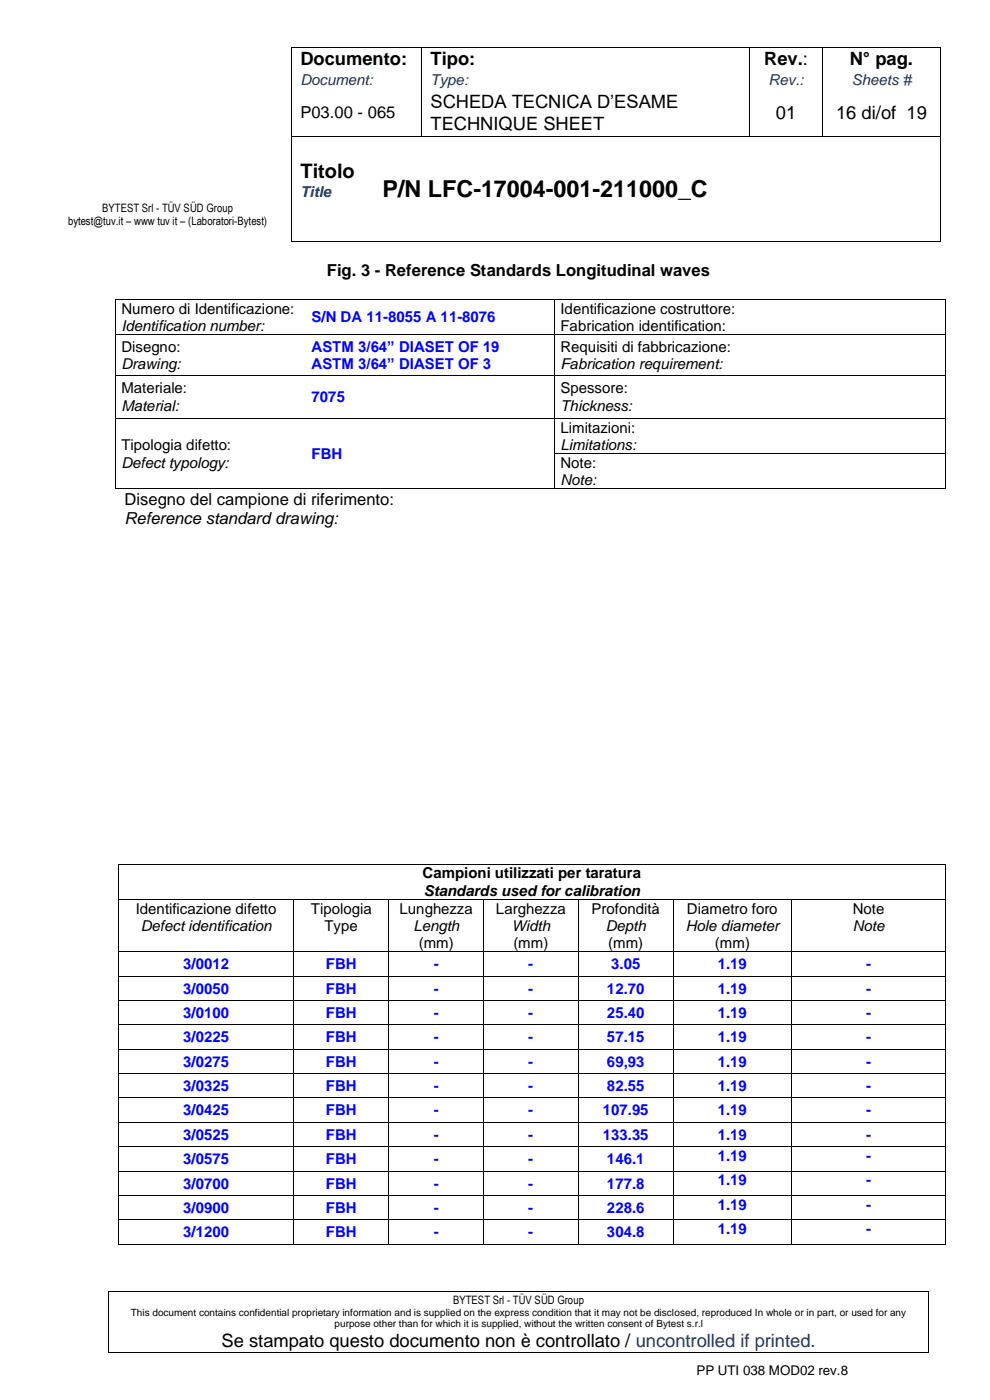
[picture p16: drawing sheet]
<svg xmlns="http://www.w3.org/2000/svg" width="210mm" height="297mm" viewBox="0 0 210 297" stroke-linecap="round" stroke-linejoin="round" font-family="sans-serif">
<defs><g id="words">
<text font-size="5" x="81.2" y="41.8">P/N LFC-17004-001-211000_C</text>
<text font-size="4.2" x="63.7" y="37.9">Titolo</text>
<g font-size="3.9">
<text x="63.7" y="13.8">Documento:</text>
<text x="91.3" y="13.8">Tipo:</text>
<text x="162.1" y="13.8">Rev.:</text>
<text x="180.2" y="13.8">N° pag.</text>
<text x="91.3" y="22.9">SCHEDA TECNICA D’ESAME</text>
<text x="91.3" y="27.7">TECHNIQUE SHEET</text>
<text x="164.6" y="25.3">01</text>
<text x="177.4" y="25.3">16 di/of 19</text>
<text x="47" y="285.7">Se stampato questo documento non è controllato / uncontrolled if printed.</text>
</g>
<g font-size="3.5">
<text x="63.7" y="25.1">P03.00 - 065</text>
<text x="69.3" y="58.6">Fig. 3 - Reference Standards Longitudinal waves</text>
<text x="26.4" y="107.1">Disegno del campione di riferimento:</text>
<text x="26.4" y="111.2">Reference standard drawing:</text>
</g>
<g font-size="3.2" fill="#17365d">
<text x="63.7" y="18">Document:</text>
<text x="91.3" y="18">Type:</text>
<text x="163.1" y="18">Rev.:</text>
<text x="180.7" y="18">Sheets #</text>
<text x="63.7" y="41.7">Title</text>
</g>
<g font-size="3.2">
<text x="25.7" y="66.6">Numero di Identificazione:</text>
<text x="25.7" y="70.2">Identification number:</text>
<text x="118.9" y="66.6">Identificazione costruttore:</text>
<text x="118.9" y="70.2">Fabrication identification:</text>
<text x="25.7" y="74.6">Disegno:</text>
<text x="118.9" y="74.6">Requisiti di fabbricazione:</text>
<text x="25.7" y="78.2">Drawing:</text>
<text x="25.7" y="83.5">Materiale:</text>
<text x="118.9" y="78.2">Fabrication requirement:</text>
<text x="118.9" y="83.5">Spessore:</text>
<text x="25.7" y="87.2">Material:</text>
<text x="118.9" y="87.2">Thickness:</text>
<text x="25.7" y="95.6">Tipologia difetto:</text>
<text x="118.9" y="91.8">Limitazioni:</text>
<text x="118.9" y="95.5">Limitations:</text>
<text x="25.7" y="99.2">Defect typology:</text>
<text x="118.9" y="99.3">Note:</text>
<text x="118.9" y="103">Note:</text>
<text x="89.6" y="186.4">Campioni utilizzati per taratura</text>
<text x="89.9" y="190.1">Standards used for calibration</text>
<text x="28.8" y="193.9">Identificazione difetto</text>
<text x="29.9" y="197.5">Defect identification</text>
<text x="66" y="193.9">Tipologia</text>
<text x="68.8" y="197.5">Type</text>
<text x="84.8" y="193.9">Lunghezza</text>
<text x="87.7" y="197.5">Length</text>
<text x="105.2" y="193.9">Larghezza</text>
<text x="108.6" y="197.5">Width</text>
<text x="125.5" y="193.9">Profondità</text>
<text x="128.5" y="197.5">Depth</text>
<text x="145.5" y="197.5">Hole diameter</text>
<text x="145.7" y="193.9">Diametro foro</text>
<text x="180.9" y="193.9">Note</text>
<text x="180.9" y="197.5">Note</text>
<text x="88.8" y="201.2">(mm)</text>
<text x="108.9" y="201.2">(mm)</text>
<text x="129" y="201.2">(mm)</text>
<text x="151.7" y="201.2">(mm)</text>
</g>
<g font-size="3.2" fill="#00f">
<text x="66.1" y="68.4">S/N DA 11-8055 A 11-8076</text>
<text x="66.1" y="74.6">ASTM 3/64” DIASET OF 19</text>
<text x="66.1" y="78.2">ASTM 3/64” DIASET OF 3</text>
<text x="66.1" y="85.4">7075</text>
<text x="66.1" y="97.4">FBH</text>
<text x="38.9" y="205.7">3/0012</text>
<text x="69.1" y="205.7">FBH</text>
<text x="92" y="205.7">-</text>
<text x="112.1" y="205.7">-</text>
<text x="129.6" y="205.7">3.05</text>
<text x="152.3" y="205.7">1.19</text>
<text x="183.7" y="205.7">-</text>
<text x="38.9" y="210.8">3/0050</text>
<text x="69.1" y="210.8">FBH</text>
<text x="92" y="210.8">-</text>
<text x="112.1" y="210.8">-</text>
<text x="128.8" y="210.8">12.70</text>
<text x="152.3" y="210.8">1.19</text>
<text x="183.7" y="210.8">-</text>
<text x="38.9" y="216">3/0100</text>
<text x="38.9" y="221.2">3/0225</text>
<text x="69.1" y="216">FBH</text>
<text x="69.1" y="221.2">FBH</text>
<text x="92" y="216">-</text>
<text x="92" y="221.2">-</text>
<text x="112.1" y="216">-</text>
<text x="112.1" y="221.2">-</text>
<text x="128.8" y="216">25.40</text>
<text x="128.8" y="221.2">57.15</text>
<text x="152.3" y="216">1.19</text>
<text x="152.3" y="221.2">1.19</text>
<text x="183.7" y="216">-</text>
<text x="183.7" y="221.2">-</text>
<text x="38.9" y="226.3">3/0275</text>
<text x="69.1" y="226.3">FBH</text>
<text x="92" y="226.3">-</text>
<text x="112.1" y="226.3">-</text>
<text x="128.8" y="226.3">69,93</text>
<text x="152.3" y="226.3">1.19</text>
<text x="183.7" y="226.3">-</text>
<text x="38.9" y="231.5">3/0325</text>
<text x="69.1" y="231.5">FBH</text>
<text x="92" y="231.5">-</text>
<text x="112.1" y="231.5">-</text>
<text x="128.8" y="231.5">82.55</text>
<text x="152.3" y="231.5">1.19</text>
<text x="183.7" y="231.5">-</text>
<text x="38.9" y="236.7">3/0425</text>
<text x="69.1" y="236.7">FBH</text>
<text x="92" y="236.7">-</text>
<text x="112.1" y="236.7">-</text>
<text x="127.9" y="236.7">107.95</text>
<text x="152.3" y="236.7">1.19</text>
<text x="183.7" y="236.7">-</text>
<text x="38.9" y="241.8">3/0525</text>
<text x="69.1" y="241.8">FBH</text>
<text x="92" y="241.8">-</text>
<text x="112.1" y="241.8">-</text>
<text x="127.9" y="241.8">133.35</text>
<text x="152.3" y="241.8">1.19</text>
<text x="183.7" y="241.8">-</text>
<text x="38.9" y="247">3/0575</text>
<text x="69.1" y="247">FBH</text>
<text x="92" y="247">-</text>
<text x="112.1" y="247">-</text>
<text x="128.8" y="247">146.1</text>
<text x="152.3" y="246.4">1.19</text>
<text x="152.3" y="251.5">1.19</text>
<text x="183.7" y="246.4">-</text>
<text x="183.7" y="251.5">-</text>
<text x="38.9" y="252.2">3/0700</text>
<text x="38.9" y="257.4">3/0900</text>
<text x="69.1" y="252.2">FBH</text>
<text x="69.1" y="257.4">FBH</text>
<text x="92" y="252.2">-</text>
<text x="92" y="257.4">-</text>
<text x="112.1" y="252.2">-</text>
<text x="112.1" y="257.4">-</text>
<text x="128.8" y="252.2">177.8</text>
<text x="128.8" y="257.4">228.6</text>
<text x="152.3" y="256.7">1.19</text>
<text x="183.7" y="256.7">-</text>
<text x="38.9" y="262.5">3/1200</text>
<text x="69.1" y="262.5">FBH</text>
<text x="92" y="262.5">-</text>
<text x="112.1" y="262.5">-</text>
<text x="128.8" y="262.5">304.8</text>
<text x="152.3" y="261.9">1.19</text>
<text x="183.7" y="261.9">-</text>
</g>
<text font-size="2.8" x="147.7" y="291.8">PP UTI 038 MOD02 rev.8</text>
<g font-size="2.5">
<text x="14.5" y="47.7">bytest@tuv.it – www tuv it – (Laboratori-Bytest)</text>
<text x="21.7" y="44.9">BYTEST Srl - TÜV SÜD Group</text>
<text x="96.1" y="276.7">BYTEST Srl - TÜV SÜD Group</text>
</g>
<g font-size="2.1">
<text x="27.7" y="279.2">This document contains confidential proprietary information and is supplied on the express condition that it may not be disclosed, reproduced In whole or in part, or used for any</text>
<text x="71" y="281.6">purpose other than for which it is supplied, without the written consent of Bytest s.r.l</text>
</g>
</g></defs>
<g fill="#000">
<path d="M61.7 10h.2v.2h-.2z" fill-rule="evenodd"/>
<path d="M61.7 10h.2v.2h-.2z" fill-rule="evenodd"/>
<path d="M61.7 19h.2v.2h-.2z" fill-rule="evenodd"/>
<path d="M89.4 10h.2v.2h-.2z" fill-rule="evenodd"/>
<path d="M89.4 19h.2v.2h-.2z" fill-rule="evenodd"/>
<path d="M159 10h.2v.2h-.2z" fill-rule="evenodd"/>
<path d="M159 19h.2v.2h-.2z" fill-rule="evenodd"/>
<path d="M174.4 10h.2v.2h-.2z" fill-rule="evenodd"/>
<path d="M174.4 19h.2v.2h-.2z" fill-rule="evenodd"/>
<path d="M199.4 10h.2v.2h-.2z" fill-rule="evenodd"/>
<path d="M199.4 10h.2v.2h-.2z" fill-rule="evenodd"/>
<path d="M199.4 19h.2v.2h-.2z" fill-rule="evenodd"/>
<path d="M61.7 28.8h.2v.2h-.2z" fill-rule="evenodd"/>
<path d="M79.3 28.8h.2v.2h-.2z" fill-rule="evenodd"/>
<path d="M89.4 28.8h.2v.2h-.2z" fill-rule="evenodd"/>
<path d="M159 28.8h.2v.2h-.2z" fill-rule="evenodd"/>
<path d="M174.4 28.8h.2v.2h-.2z" fill-rule="evenodd"/>
<path d="M199.4 28.8h.2v.2h-.2z" fill-rule="evenodd"/>
<path d="M61.7 51.1h.2v.1h-.2z" fill-rule="evenodd"/>
<path d="M61.7 51.1h.2v.1h-.2z" fill-rule="evenodd"/>
<path d="M79.3 51.1h.2v.1h-.2z" fill-rule="evenodd"/>
<path d="M199.4 51.1h.2v.1h-.2z" fill-rule="evenodd"/>
<path d="M199.4 51.1h.2v.1h-.2z" fill-rule="evenodd"/>
<path d="M24.4 63.4h.2v.1h-.2z" fill-rule="evenodd"/>
<path d="M24.4 63.4h.2v.1h-.2z" fill-rule="evenodd"/>
<path d="M24.4 70.9h.2v.1h-.2z" fill-rule="evenodd"/>
<path d="M24.4 79.5h.2v.2h-.2z" fill-rule="evenodd"/>
<path d="M64.9 63.4h.1v.1h-.1z" fill-rule="evenodd"/>
<path d="M64.9 70.9h.1v.1h-.1z" fill-rule="evenodd"/>
<path d="M64.9 79.5h.1v.2h-.1z" fill-rule="evenodd"/>
<path d="M117.6 63.4h.1v.1h-.1z" fill-rule="evenodd"/>
<path d="M117.6 70.9h.1v.1h-.1z" fill-rule="evenodd"/>
<path d="M117.6 79.5h.1v.2h-.1z" fill-rule="evenodd"/>
<path d="M137.8 79.5h.1v.2h-.1z" fill-rule="evenodd"/>
<path d="M160.4 70.9h.2v.1h-.2z" fill-rule="evenodd"/>
<path d="M160.4 79.5h.2v.2h-.2z" fill-rule="evenodd"/>
<path d="M162.9 63.4h.2v.1h-.2z" fill-rule="evenodd"/>
<path d="M162.9 70.9h.2v.1h-.2z" fill-rule="evenodd"/>
<path d="M200.5 63.4h.2v.1h-.2z" fill-rule="evenodd"/>
<path d="M200.5 63.4h.2v.1h-.2z" fill-rule="evenodd"/>
<path d="M200.5 70.9h.2v.1h-.2z" fill-rule="evenodd"/>
<path d="M200.5 79.5h.2v.2h-.2z" fill-rule="evenodd"/>
<path d="M24.4 88.7h.2v.2h-.2z" fill-rule="evenodd"/>
<path d="M24.4 96.2h.2v.2h-.2z" fill-rule="evenodd"/>
<path d="M64.9 88.7h.1v.2h-.1z" fill-rule="evenodd"/>
<path d="M117.6 88.7h.1v.2h-.1z" fill-rule="evenodd"/>
<path d="M117.6 96.2h.1v.2h-.1z" fill-rule="evenodd"/>
<path d="M137.8 88.7h.1v.2h-.1z" fill-rule="evenodd"/>
<path d="M137.8 96.2h.1v.2h-.1z" fill-rule="evenodd"/>
<path d="M200.5 88.7h.2v.2h-.2z" fill-rule="evenodd"/>
<path d="M200.5 96.2h.2v.2h-.2z" fill-rule="evenodd"/>
<path d="M24.4 103.6h.2v.2h-.2z" fill-rule="evenodd"/>
<path d="M24.4 103.6h.2v.2h-.2z" fill-rule="evenodd"/>
<path d="M24.6 103.6h.2v.2h-.2z" fill-rule="evenodd"/>
<path d="M64.9 103.6h.1v.2h-.1z" fill-rule="evenodd"/>
<path d="M117.6 103.6h.1v.2h-.1z" fill-rule="evenodd"/>
<path d="M137.8 103.6h.1v.2h-.1z" fill-rule="evenodd"/>
<path d="M200.5 103.6h.2v.2h-.2z" fill-rule="evenodd"/>
<path d="M200.5 103.6h.2v.2h-.2z" fill-rule="evenodd"/>
<path d="M25.1 183.2h.1v.2h-.1z" fill-rule="evenodd"/>
<path d="M25.1 183.2h.1v.2h-.1z" fill-rule="evenodd"/>
<path d="M25.1 190.7h.1v.2h-.1z" fill-rule="evenodd"/>
<path d="M62.2 190.7h.2v.2h-.2z" fill-rule="evenodd"/>
<path d="M82.4 190.7h.2v.2h-.2z" fill-rule="evenodd"/>
<path d="M102.5 190.7h.2v.2h-.2z" fill-rule="evenodd"/>
<path d="M122.6 190.7h.2v.2h-.2z" fill-rule="evenodd"/>
<path d="M142.7 190.7h.2v.2h-.2z" fill-rule="evenodd"/>
<path d="M167.8 190.7h.2v.2h-.2z" fill-rule="evenodd"/>
<path d="M200.5 183.2h.2v.2h-.2z" fill-rule="evenodd"/>
<path d="M200.5 183.2h.2v.2h-.2z" fill-rule="evenodd"/>
<path d="M200.5 190.7h.2v.2h-.2z" fill-rule="evenodd"/>
<path d="M25.1 201.9h.1v.1h-.1z" fill-rule="evenodd"/>
<path d="M25.1 207h.1v.2h-.1z" fill-rule="evenodd"/>
<path d="M25.1 212.2h.1v.2h-.1z" fill-rule="evenodd"/>
<path d="M25.1 217.4h.1v.1h-.1z" fill-rule="evenodd"/>
<path d="M62.2 201.9h.2v.1h-.2z" fill-rule="evenodd"/>
<path d="M62.2 207h.2v.2h-.2z" fill-rule="evenodd"/>
<path d="M62.2 212.2h.2v.2h-.2z" fill-rule="evenodd"/>
<path d="M62.2 217.4h.2v.1h-.2z" fill-rule="evenodd"/>
<path d="M82.4 201.9h.2v.1h-.2z" fill-rule="evenodd"/>
<path d="M82.4 207h.2v.2h-.2z" fill-rule="evenodd"/>
<path d="M82.4 212.2h.2v.2h-.2z" fill-rule="evenodd"/>
<path d="M82.4 217.4h.2v.1h-.2z" fill-rule="evenodd"/>
<path d="M102.5 201.9h.2v.1h-.2z" fill-rule="evenodd"/>
<path d="M102.5 207h.2v.2h-.2z" fill-rule="evenodd"/>
<path d="M102.5 212.2h.2v.2h-.2z" fill-rule="evenodd"/>
<path d="M102.5 217.4h.2v.1h-.2z" fill-rule="evenodd"/>
<path d="M122.6 201.9h.2v.1h-.2z" fill-rule="evenodd"/>
<path d="M122.6 207h.2v.2h-.2z" fill-rule="evenodd"/>
<path d="M122.6 212.2h.2v.2h-.2z" fill-rule="evenodd"/>
<path d="M122.6 217.4h.2v.1h-.2z" fill-rule="evenodd"/>
<path d="M142.7 201.9h.2v.1h-.2z" fill-rule="evenodd"/>
<path d="M142.7 207h.2v.2h-.2z" fill-rule="evenodd"/>
<path d="M142.7 212.2h.2v.2h-.2z" fill-rule="evenodd"/>
<path d="M142.7 217.4h.2v.1h-.2z" fill-rule="evenodd"/>
<path d="M167.8 201.9h.2v.1h-.2z" fill-rule="evenodd"/>
<path d="M167.8 207h.2v.2h-.2z" fill-rule="evenodd"/>
<path d="M167.8 212.2h.2v.2h-.2z" fill-rule="evenodd"/>
<path d="M167.8 217.4h.2v.1h-.2z" fill-rule="evenodd"/>
<path d="M200.5 201.9h.2v.1h-.2z" fill-rule="evenodd"/>
<path d="M200.5 207h.2v.2h-.2z" fill-rule="evenodd"/>
<path d="M200.5 212.2h.2v.2h-.2z" fill-rule="evenodd"/>
<path d="M200.5 217.4h.2v.1h-.2z" fill-rule="evenodd"/>
<path d="M25.1 222.5h.1v.2h-.1z" fill-rule="evenodd"/>
<path d="M25.1 227.7h.1v.2h-.1z" fill-rule="evenodd"/>
<path d="M25.1 232.9h.1v.1h-.1z" fill-rule="evenodd"/>
<path d="M25.1 238h.1v.2h-.1z" fill-rule="evenodd"/>
<path d="M62.2 222.5h.2v.2h-.2z" fill-rule="evenodd"/>
<path d="M62.2 227.7h.2v.2h-.2z" fill-rule="evenodd"/>
<path d="M62.2 232.9h.2v.1h-.2z" fill-rule="evenodd"/>
<path d="M62.2 238h.2v.2h-.2z" fill-rule="evenodd"/>
<path d="M82.4 222.5h.2v.2h-.2z" fill-rule="evenodd"/>
<path d="M82.4 227.7h.2v.2h-.2z" fill-rule="evenodd"/>
<path d="M82.4 232.9h.2v.1h-.2z" fill-rule="evenodd"/>
<path d="M82.4 238h.2v.2h-.2z" fill-rule="evenodd"/>
<path d="M102.5 222.5h.2v.2h-.2z" fill-rule="evenodd"/>
<path d="M102.5 227.7h.2v.2h-.2z" fill-rule="evenodd"/>
<path d="M102.5 232.9h.2v.1h-.2z" fill-rule="evenodd"/>
<path d="M102.5 238h.2v.2h-.2z" fill-rule="evenodd"/>
<path d="M122.6 222.5h.2v.2h-.2z" fill-rule="evenodd"/>
<path d="M122.6 227.7h.2v.2h-.2z" fill-rule="evenodd"/>
<path d="M122.6 232.9h.2v.1h-.2z" fill-rule="evenodd"/>
<path d="M122.6 238h.2v.2h-.2z" fill-rule="evenodd"/>
<path d="M142.7 222.5h.2v.2h-.2z" fill-rule="evenodd"/>
<path d="M142.7 227.7h.2v.2h-.2z" fill-rule="evenodd"/>
<path d="M142.7 232.9h.2v.1h-.2z" fill-rule="evenodd"/>
<path d="M142.7 238h.2v.2h-.2z" fill-rule="evenodd"/>
<path d="M167.8 222.5h.2v.2h-.2z" fill-rule="evenodd"/>
<path d="M167.8 227.7h.2v.2h-.2z" fill-rule="evenodd"/>
<path d="M167.8 232.9h.2v.1h-.2z" fill-rule="evenodd"/>
<path d="M167.8 238h.2v.2h-.2z" fill-rule="evenodd"/>
<path d="M200.5 222.5h.2v.2h-.2z" fill-rule="evenodd"/>
<path d="M200.5 227.7h.2v.2h-.2z" fill-rule="evenodd"/>
<path d="M200.5 232.9h.2v.1h-.2z" fill-rule="evenodd"/>
<path d="M200.5 238h.2v.2h-.2z" fill-rule="evenodd"/>
<path d="M25.1 243.2h.1v.2h-.1z" fill-rule="evenodd"/>
<path d="M25.1 248.4h.1v.2h-.1z" fill-rule="evenodd"/>
<path d="M25.1 253.6h.1v.1h-.1z" fill-rule="evenodd"/>
<path d="M25.1 258.7h.1v.2h-.1z" fill-rule="evenodd"/>
<path d="M62.2 243.2h.2v.2h-.2z" fill-rule="evenodd"/>
<path d="M62.2 248.4h.2v.2h-.2z" fill-rule="evenodd"/>
<path d="M62.2 253.6h.2v.1h-.2z" fill-rule="evenodd"/>
<path d="M62.2 258.7h.2v.2h-.2z" fill-rule="evenodd"/>
<path d="M82.4 243.2h.2v.2h-.2z" fill-rule="evenodd"/>
<path d="M82.4 248.4h.2v.2h-.2z" fill-rule="evenodd"/>
<path d="M82.4 253.6h.2v.1h-.2z" fill-rule="evenodd"/>
<path d="M82.4 258.7h.2v.2h-.2z" fill-rule="evenodd"/>
<path d="M102.5 243.2h.2v.2h-.2z" fill-rule="evenodd"/>
<path d="M102.5 248.4h.2v.2h-.2z" fill-rule="evenodd"/>
<path d="M102.5 253.6h.2v.1h-.2z" fill-rule="evenodd"/>
<path d="M102.5 258.7h.2v.2h-.2z" fill-rule="evenodd"/>
<path d="M122.6 243.2h.2v.2h-.2z" fill-rule="evenodd"/>
<path d="M122.6 248.4h.2v.2h-.2z" fill-rule="evenodd"/>
<path d="M122.6 253.6h.2v.1h-.2z" fill-rule="evenodd"/>
<path d="M122.6 258.7h.2v.2h-.2z" fill-rule="evenodd"/>
<path d="M142.7 243.2h.2v.2h-.2z" fill-rule="evenodd"/>
<path d="M142.7 248.4h.2v.2h-.2z" fill-rule="evenodd"/>
<path d="M142.7 253.6h.2v.1h-.2z" fill-rule="evenodd"/>
<path d="M142.7 258.7h.2v.2h-.2z" fill-rule="evenodd"/>
<path d="M167.8 243.2h.2v.2h-.2z" fill-rule="evenodd"/>
<path d="M167.8 248.4h.2v.2h-.2z" fill-rule="evenodd"/>
<path d="M167.8 253.6h.2v.1h-.2z" fill-rule="evenodd"/>
<path d="M167.8 258.7h.2v.2h-.2z" fill-rule="evenodd"/>
<path d="M200.5 243.2h.2v.2h-.2z" fill-rule="evenodd"/>
<path d="M200.5 248.4h.2v.2h-.2z" fill-rule="evenodd"/>
<path d="M200.5 253.6h.2v.1h-.2z" fill-rule="evenodd"/>
<path d="M200.5 258.7h.2v.2h-.2z" fill-rule="evenodd"/>
<path d="M22.9 273.8h.2v.2h-.2z" fill-rule="evenodd"/>
<path d="M22.9 273.8h.2v.2h-.2z" fill-rule="evenodd"/>
<path d="M25.1 263.9h.1v.2h-.1z" fill-rule="evenodd"/>
<path d="M25.1 263.9h.1v.2h-.1z" fill-rule="evenodd"/>
<path d="M62.2 263.9h.2v.2h-.2z" fill-rule="evenodd"/>
<path d="M82.4 263.9h.2v.2h-.2z" fill-rule="evenodd"/>
<path d="M102.5 263.9h.2v.2h-.2z" fill-rule="evenodd"/>
<path d="M122.6 263.9h.2v.2h-.2z" fill-rule="evenodd"/>
<path d="M142.7 263.9h.2v.2h-.2z" fill-rule="evenodd"/>
<path d="M167.8 263.9h.2v.2h-.2z" fill-rule="evenodd"/>
<path d="M197 273.8h.1v.2h-.1z" fill-rule="evenodd"/>
<path d="M197 273.8h.1v.2h-.1z" fill-rule="evenodd"/>
<path d="M200.5 263.9h.2v.2h-.2z" fill-rule="evenodd"/>
<path d="M200.5 263.9h.2v.2h-.2z" fill-rule="evenodd"/>
<path d="M22.9 286.9h.2v.1h-.2z" fill-rule="evenodd"/>
<path d="M22.9 286.9h.2v.1h-.2z" fill-rule="evenodd"/>
<path d="M197 286.9h.1v.1h-.1z" fill-rule="evenodd"/>
<path d="M197 286.9h.1v.1h-.1z" fill-rule="evenodd"/>
</g>
<g fill="none" stroke="#000" stroke-width=".21">
<path d="M61.8 10.2v8.8M61.8 19.2v9.6M61.9 10.1h27.5M89.5 10.2v8.8M89.5 19.2v9.6M89.6 10.1h69.4M159.1 10.2v8.8M159.1 19.2v9.6M159.2 10.1h15.2M174.5 10.2v8.8M174.5 19.2v9.6M174.6 10.1h24.8"/>
<path d="M199.5 10.2v8.8M199.5 19.2v9.6M61.8 29v22.1M61.9 28.9h17.4M79.5 28.9h9.9M89.6 28.9h69.4M159.2 28.9h15.2M174.6 28.9h24.8M199.5 29v22.1M61.9 51.1h17.4M79.5 51.1h119.9M24.5 63.5v7.4"/>
<path d="M24.5 71v8.5M24.5 79.7v9M24.6 63.5h40.3M24.6 71h40.3M24.6 79.6h40.3M65 63.5h52.6M65 71h52.6M65 79.6h52.6M117.7 63.5v7.4M117.7 71v8.5M117.7 79.7v9M117.7 63.5h45.2"/>
<path d="M117.7 71h42.7M117.7 79.6h20.1M137.9 79.6h22.5M160.6 71h2.3M160.6 79.6h39.9M163.1 63.5h37.4M163.1 71h37.4M200.6 63.5v7.4M200.6 71v8.5M200.6 79.7v9M24.5 88.9v7.3M24.5 96.4v7.2"/>
<path d="M24.6 88.8h40.3M65 88.8h52.6M117.7 88.9v7.3M117.7 96.4v7.2M117.7 88.8h20.1M117.7 96.3h20.1M137.9 88.8h62.6M137.9 96.3h62.6M200.6 88.9v7.3M200.6 96.4v7.2M24.8 103.7h40.1M65 103.7h52.6"/>
<path d="M117.7 103.7h20.1M137.9 103.7h62.6M25.2 183.4v7.3M25.2 190.9v11M25.2 183.3h175.3M25.2 190.8h37M62.3 190.9v11M62.4 190.8h20M82.5 190.9v11M82.6 190.8h19.9M102.6 190.9v11M102.7 190.8h19.9"/>
<path d="M122.7 190.9v11M122.8 190.8h19.9M142.8 190.9v11M142.9 190.8h24.9M167.9 190.9v11M168 190.8h32.5M200.6 183.4v7.3M200.6 190.9v11M25.2 202v5M25.2 207.2v5M25.2 212.4v5M25.2 217.5v5"/>
<path d="M25.2 202h37M25.2 207.1h37M25.2 212.3h37M25.2 217.4h37M62.3 202v5M62.3 207.2v5M62.3 212.4v5M62.3 217.5v5M62.4 202h20M62.4 207.1h20M62.4 212.3h20M62.4 217.4h20"/>
<path d="M82.5 202v5M82.5 207.2v5M82.5 212.4v5M82.5 217.5v5M82.6 202h19.9M82.6 207.1h19.9M82.6 212.3h19.9M82.6 217.4h19.9M102.6 202v5M102.6 207.2v5M102.6 212.4v5M102.6 217.5v5"/>
<path d="M102.7 202h19.9M102.7 207.1h19.9M102.7 212.3h19.9M102.7 217.4h19.9M122.7 202v5M122.7 207.2v5M122.7 212.4v5M122.7 217.5v5M122.8 202h19.9M122.8 207.1h19.9M122.8 212.3h19.9M122.8 217.4h19.9"/>
<path d="M142.8 202v5M142.8 207.2v5M142.8 212.4v5M142.8 217.5v5M142.9 202h24.9M142.9 207.1h24.9M142.9 212.3h24.9M142.9 217.4h24.9M167.9 202v5M167.9 207.2v5M167.9 212.4v5M167.9 217.5v5"/>
<path d="M168 202h32.5M168 207.1h32.5M168 212.3h32.5M168 217.4h32.5M200.6 202v5M200.6 207.2v5M200.6 212.4v5M200.6 217.5v5M25.2 222.7v5M25.2 227.9v5M25.2 233v5M25.2 238.2v5"/>
<path d="M25.2 222.6h37M25.2 227.8h37M25.2 233h37M25.2 238.1h37M62.3 222.7v5M62.3 227.9v5M62.3 233v5M62.3 238.2v5M62.4 222.6h20M62.4 227.8h20M62.4 233h20M62.4 238.1h20"/>
<path d="M82.5 222.7v5M82.5 227.9v5M82.5 233v5M82.5 238.2v5M82.6 222.6h19.9M82.6 227.8h19.9M82.6 233h19.9M82.6 238.1h19.9M102.6 222.7v5M102.6 227.9v5M102.6 233v5M102.6 238.2v5"/>
<path d="M102.7 222.6h19.9M102.7 227.8h19.9M102.7 233h19.9M102.7 238.1h19.9M122.7 222.7v5M122.7 227.9v5M122.7 233v5M122.7 238.2v5M122.8 222.6h19.9M122.8 227.8h19.9M122.8 233h19.9M122.8 238.1h19.9"/>
<path d="M142.8 222.7v5M142.8 227.9v5M142.8 233v5M142.8 238.2v5M142.9 222.6h24.9M142.9 227.8h24.9M142.9 233h24.9M142.9 238.1h24.9M167.9 222.7v5M167.9 227.9v5M167.9 233v5M167.9 238.2v5"/>
<path d="M168 222.6h32.5M168 227.8h32.5M168 233h32.5M168 238.1h32.5M200.6 222.7v5M200.6 227.9v5M200.6 233v5M200.6 238.2v5M25.2 243.4v5M25.2 248.6v5M25.2 253.7v5M25.2 258.9v5"/>
<path d="M25.2 243.3h37M25.2 248.5h37M25.2 253.7h37M25.2 258.8h37M62.3 243.4v5M62.3 248.6v5M62.3 253.7v5M62.3 258.9v5M62.4 243.3h20M62.4 248.5h20M62.4 253.7h20M62.4 258.8h20"/>
<path d="M82.5 243.4v5M82.5 248.6v5M82.5 253.7v5M82.5 258.9v5M82.6 243.3h19.9M82.6 248.5h19.9M82.6 253.7h19.9M82.6 258.8h19.9M102.6 243.4v5M102.6 248.6v5M102.6 253.7v5M102.6 258.9v5"/>
<path d="M102.7 243.3h19.9M102.7 248.5h19.9M102.7 253.7h19.9M102.7 258.8h19.9M122.7 243.4v5M122.7 248.6v5M122.7 253.7v5M122.7 258.9v5M122.8 243.3h19.9M122.8 248.5h19.9M122.8 253.7h19.9M122.8 258.8h19.9"/>
<path d="M142.8 243.4v5M142.8 248.6v5M142.8 253.7v5M142.8 258.9v5M142.9 243.3h24.9M142.9 248.5h24.9M142.9 253.7h24.9M142.9 258.8h24.9M167.9 243.4v5M167.9 248.6v5M167.9 253.7v5M167.9 258.9v5"/>
<path d="M168 243.3h32.5M168 248.5h32.5M168 253.7h32.5M168 258.8h32.5M200.6 243.4v5M200.6 248.6v5M200.6 253.7v5M200.6 258.9v5M23 274v12.9M23.1 273.9h173.9M25.2 264h37M62.4 264h20"/>
<path d="M82.6 264h19.9M102.7 264h19.9M122.8 264h19.9M142.9 264h24.9M168 264h32.5M197.1 274v12.9M23.1 286.9h173.9"/>
</g>
<g fill="#fff">
<path d="M85.5 146.3h12.3v5.1h-12.3z" fill-rule="evenodd"/>
<path d="M72.4 144.8h12.3v5h-12.3z" fill-rule="evenodd"/>
</g>
<use href="#words"/>
</svg>
